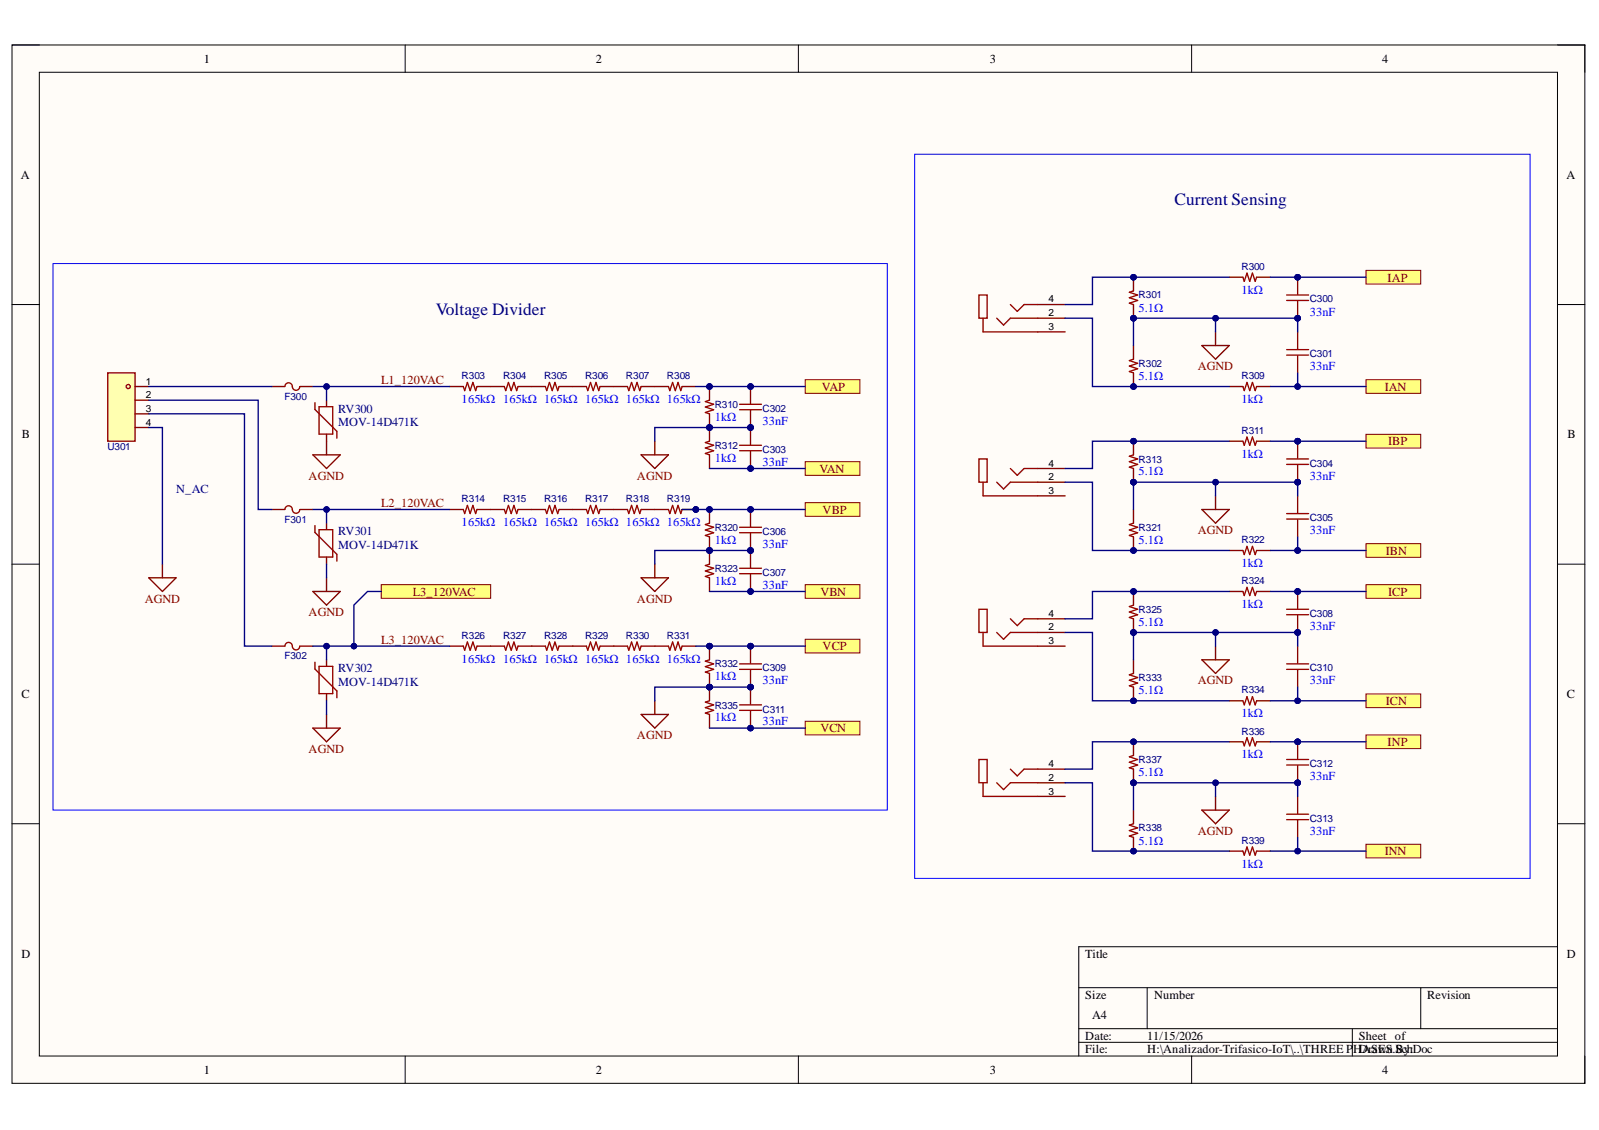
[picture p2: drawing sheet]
<svg xmlns="http://www.w3.org/2000/svg" width="297mm" height="210mm" viewBox="0 0 297 210" stroke-linecap="round" stroke-linejoin="round" font-family="sans-serif">
<defs><g id="words">
<g font-size="3.2" fill="#000080">
<text x="218.2" y="38.1">Current Sensing</text>
<text x="80.9" y="58.5">Voltage Divider</text>
</g>
<g font-size="2.3">
<text x="37.9" y="11.7">1</text>
<text x="110.7" y="11.7">2</text>
<text x="183.9" y="11.7">3</text>
<text x="256.8" y="11.7">4</text>
<text x="3.9" y="33.3">A</text>
<text x="291" y="33.3">A</text>
<text x="4.1" y="81.4">B</text>
<text x="291.2" y="81.4">B</text>
<text x="4" y="129.7">C</text>
<text x="291.1" y="129.7">C</text>
<text x="4" y="177.9">D</text>
<text x="201.6" y="177.9">Title</text>
<text x="291.1" y="177.9">D</text>
<text x="201.6" y="185.5">Size</text>
<text x="214.4" y="185.5">Number</text>
<text x="265.1" y="185.5">Revision</text>
<text x="202.9" y="189.3">A4</text>
<text x="201.6" y="193.1">Date:</text>
<text x="201.6" y="195.7">File:</text>
<text x="213.1" y="193.1">11/15/2026</text>
<text x="213.1" y="195.7">H:\Analizador-Trifasico-IoT\..\THREE PHDrawn By:</text>
<text x="252.4" y="193.1">Sheet of</text>
<text x="253" y="195.7">ASES.SchDoc</text>
<text x="37.9" y="199.5">1</text>
<text x="110.7" y="199.5">2</text>
<text x="183.9" y="199.5">3</text>
<text x="256.8" y="199.5">4</text>
</g>
<g font-size="2.3" fill="#800000">
<text x="257.8" y="52.3">IAP</text>
<text x="70.8" y="71.3">L1_120VAC</text>
<text x="222.5" y="68.8">AGND</text>
<text x="152.6" y="72.6">VAP</text>
<text x="257.3" y="72.6">IAN</text>
<text x="257.9" y="82.7">IBP</text>
<text x="57.3" y="89.1">AGND</text>
<text x="118.3" y="89.1">AGND</text>
<text x="152.2" y="87.8">VAN</text>
<text x="70.8" y="94.2">L2_120VAC</text>
<text x="152.8" y="95.5">VBP</text>
<text x="222.5" y="99.3">AGND</text>
<text x="257.4" y="103.1">IBN</text>
<text x="26.9" y="111.9">AGND</text>
<text x="76.7" y="110.7">L3_120VAC</text>
<text x="118.3" y="111.9">AGND</text>
<text x="152.4" y="110.7">VBN</text>
<text x="257.9" y="110.7">ICP</text>
<text x="57.3" y="114.5">AGND</text>
<text x="70.8" y="119.5">L3_120VAC</text>
<text x="152.8" y="120.8">VCP</text>
<text x="222.5" y="127.1">AGND</text>
<text x="257.4" y="130.9">ICN</text>
<text x="118.3" y="137.3">AGND</text>
<text x="152.4" y="136">VCN</text>
<text x="57.3" y="139.8">AGND</text>
<text x="257.8" y="138.5">INP</text>
<text x="222.5" y="155.1">AGND</text>
<text x="257.3" y="158.9">INN</text>
</g>
<g font-size="2.3" fill="#00f">
<text x="211.5" y="57.9">5.1Ω</text>
<text x="230.6" y="54.6">1kΩ</text>
<text x="243.3" y="58.6">33nF</text>
<text x="211.5" y="70.5">5.1Ω</text>
<text x="243.3" y="68.8">33nF</text>
<text x="85.8" y="74.9">165kΩ 165kΩ 165kΩ 165kΩ 165kΩ 165kΩ</text>
<text x="230.6" y="74.9">1kΩ</text>
<text x="132.8" y="78.1">1kΩ</text>
<text x="141.7" y="78.9">33nF</text>
<text x="132.8" y="85.7">1kΩ</text>
<text x="141.7" y="86.5">33nF</text>
<text x="211.5" y="88.3">5.1Ω</text>
<text x="230.6" y="85">1kΩ</text>
<text x="243.3" y="89.1">33nF</text>
<text x="85.8" y="97.7">165kΩ 165kΩ 165kΩ 165kΩ 165kΩ 165kΩ</text>
<text x="132.8" y="101">1kΩ</text>
<text x="141.7" y="101.8">33nF</text>
<text x="211.5" y="101">5.1Ω</text>
<text x="243.3" y="99.3">33nF</text>
<text x="230.6" y="105.3">1kΩ</text>
<text x="132.8" y="108.6">1kΩ</text>
<text x="141.7" y="109.4">33nF</text>
<text x="230.6" y="113">1kΩ</text>
<text x="211.5" y="116.2">5.1Ω</text>
<text x="243.3" y="117">33nF</text>
<text x="85.8" y="123.1">165kΩ 165kΩ 165kΩ 165kΩ 165kΩ 165kΩ</text>
<text x="132.8" y="126.4">1kΩ</text>
<text x="141.7" y="127.1">33nF</text>
<text x="211.5" y="128.9">5.1Ω</text>
<text x="243.3" y="127.1">33nF</text>
<text x="132.8" y="134">1kΩ</text>
<text x="141.7" y="134.7">33nF</text>
<text x="230.6" y="133.2">1kΩ</text>
<text x="230.6" y="140.8">1kΩ</text>
<text x="211.5" y="144.1">5.1Ω</text>
<text x="243.3" y="144.9">33nF</text>
<text x="243.3" y="155.1">33nF</text>
<text x="211.5" y="156.9">5.1Ω</text>
<text x="230.6" y="161.2">1kΩ</text>
</g>
<g font-size="2.3" fill="#000080">
<text x="62.8" y="76.6">RV300</text>
<text x="62.8" y="79.2">MOV-14D471K</text>
<text x="32.7" y="91.7">N_AC</text>
<text x="62.8" y="99.4">RV301</text>
<text x="62.8" y="102">MOV-14D471K</text>
<text x="62.8" y="124.8">RV302</text>
<text x="62.8" y="127.4">MOV-14D471K</text>
</g>
<g font-size="1.9" fill="#000080">
<text x="230.6" y="50.1">R300</text>
<text x="211.5" y="55.4">R301</text>
<text x="243.3" y="56.2">C300</text>
<text x="85.8" y="70.5">R303</text>
<text x="93.5" y="70.5">R304</text>
<text x="101.1" y="70.5">R305</text>
<text x="108.7" y="70.5">R306</text>
<text x="116.3" y="70.5">R307</text>
<text x="123.9" y="70.5">R308</text>
<text x="211.5" y="68.1">R302</text>
<text x="230.6" y="70.5">R309</text>
<text x="243.3" y="66.3">C301</text>
<text x="52.9" y="74.3">F300</text>
<text x="132.8" y="75.8">R310</text>
<text x="141.7" y="76.5">C302</text>
<text x="20" y="83.6">U301</text>
<text x="132.8" y="83.4">R312</text>
<text x="230.6" y="80.6">R311</text>
<text x="141.7" y="84.1">C303</text>
<text x="211.5" y="85.9">R313</text>
<text x="243.3" y="86.7">C304</text>
<text x="85.8" y="93.3">R314</text>
<text x="93.5" y="93.3">R315</text>
<text x="101.1" y="93.3">R316</text>
<text x="108.7" y="93.3">R317</text>
<text x="116.3" y="93.3">R318</text>
<text x="123.9" y="93.3">R319</text>
<text x="52.9" y="97.1">F301</text>
<text x="132.8" y="98.6">R320</text>
<text x="141.7" y="99.4">C306</text>
<text x="211.5" y="98.6">R321</text>
<text x="230.6" y="100.9">R322</text>
<text x="243.3" y="96.8">C305</text>
<text x="132.8" y="106.2">R323</text>
<text x="141.7" y="107">C307</text>
<text x="211.5" y="113.8">R325</text>
<text x="230.6" y="108.5">R324</text>
<text x="85.8" y="118.6">R326</text>
<text x="93.5" y="118.6">R327</text>
<text x="101.1" y="118.6">R328</text>
<text x="108.7" y="118.6">R329</text>
<text x="116.3" y="118.6">R330</text>
<text x="123.9" y="118.6">R331</text>
<text x="243.3" y="114.6">C308</text>
<text x="52.9" y="122.4">F302</text>
<text x="132.8" y="123.9">R332</text>
<text x="141.7" y="124.7">C309</text>
<text x="243.3" y="124.7">C310</text>
<text x="132.8" y="131.6">R335</text>
<text x="211.5" y="126.5">R333</text>
<text x="230.6" y="128.7">R334</text>
<text x="141.7" y="132.4">C311</text>
<text x="230.6" y="136.4">R336</text>
<text x="211.5" y="141.8">R337</text>
<text x="243.3" y="142.5">C312</text>
<text x="211.5" y="154.4">R338</text>
<text x="243.3" y="152.7">C313</text>
<text x="230.6" y="156.7">R339</text>
</g>
<g font-size="1.9">
<text x="194.8" y="56.2">4</text>
<text x="194.8" y="58.7">2</text>
<text x="194.8" y="61.2">3</text>
<text x="27.1" y="71.5">1</text>
<text x="27.1" y="74">2</text>
<text x="27.1" y="76.5">3</text>
<text x="27.1" y="79.1">4</text>
<text x="194.8" y="86.7">4</text>
<text x="194.8" y="89.2">2</text>
<text x="194.8" y="91.7">3</text>
<text x="194.8" y="114.6">4</text>
<text x="194.8" y="119.6">3</text>
<text x="194.8" y="117.1">2</text>
<text x="194.8" y="142.5">4</text>
<text x="194.8" y="147.6">3</text>
<text x="194.8" y="145.1">2</text>
</g>
</g></defs>
<path d="M2.2 8.4h292.2v192.8h-292.2z" fill-rule="evenodd" fill="#fffcf8"/>
<path d="M2.2 8.4h292.2v192.8h-292.2z" fill="none" stroke="#000" stroke-width=".19"/>
<path d="M7.3 13.4h282v182.8h-282z" fill-rule="evenodd" fill="#fffcf8"/>
<g fill="none" stroke="#000" stroke-width=".19">
<path d="M2.2 8.3h5.1M7.3 13.4h282v182.8h-282zM75.3 8.3v5.1M148.3 8.3v5.1M221.4 8.4v5M289.3 8.4h5.1v5M2.2 56.6h5.1M289.3 56.6h5.1M2.2 104.8h5.1M289.3 104.8h5.1M2.2 153h5.1M289.3 153h5.1"/>
<path d="M289.3 175.9h-88.9v20.3M75.3 196.2v5M148.3 196.2v5M200.4 183.5h88.9M200.4 191.1h88.9M200.4 193.6h88.9M213.1 183.5v7.6M221.4 196.2v5M251.2 191.1v5.1M263.9 183.5v7.6M294.4 196.2v5"/>
</g>
<path d="M50.5 71.8h2.4M55.7 71.8h2.4M50.5 94.6h2.4M55.7 94.6h2.4M50.5 120h2.4M55.7 120h2.4" fill="none" stroke="#800" stroke-width=".25"/>
<path d="M52.9 71.8a.69 .69 0 0 1 .7-.7 .69 .69 0 0 1 .7 .7 .69 .69 0 0 0 .7 .7 .69 .69 0 0 0 .7-.7M52.9 94.6a.69 .69 0 0 1 .7-.7 .69 .69 0 0 1 .7 .7 .69 .69 0 0 0 .7 .7 .69 .69 0 0 0 .7-.6M52.9 120a.69 .69 0 0 1 .7-.7 .69 .69 0 0 1 .7 .7M54.3 120a.69 .69 0 0 0 .7 .7 .69 .69 0 0 0 .7-.7" fill="none" stroke="#980000" stroke-width=".25"/>
<path d="M58.1 84.5h5.1l-2.5 2.5zM60.7 82v2.5M58.1 109.9h5.1l-2.5 2.5zM60.7 107.3v2.6M58.1 135.2h5.1l-2.5 2.6zM60.7 132.7v2.5" fill="none" stroke="#800000" stroke-width=".25"/>
<path d="M20 69.3h5.1v12.7h-5.1z" fill-rule="evenodd" fill="#ffffb0"/>
<g fill="none" stroke="#a00000" stroke-width=".25">
<path d="M20 69.3h5.1v12.7h-5.1z"/>
<circle cx="23.8" cy="71.8" r=".38"/>
</g>
<path d="M25.1 71.8h2.5M25.1 74.3h2.5M25.1 76.9h2.5M25.1 79.4h2.5M60.7 74.3v1.2M60.7 80.7v1.3M60.7 97.2v1.1M60.7 103.5v1.3M60.7 122.6v1.1M60.7 128.9v1.3" fill="none" stroke="#800" stroke-width=".25"/>
<path d="M58.5 74.8v1.3l4.1 4v1.3M59.3 75.6h2.5v5h-2.5zM58.5 97.6v1.3l4.1 4.1v1.2M59.3 98.4h2.5v5.1h-2.5zM58.5 123v1.3l4.1 4v1.3M59.3 123.8h2.5v5h-2.5z" fill="none" stroke="#980000" stroke-width=".25"/>
<path d="M119.1 84.5h5.1l-2.6 2.5zM121.6 82v2.5M119.1 107.3h5.1l-2.6 2.6zM121.6 104.8v2.5M119.1 132.7h5.1l-2.6 2.5zM121.6 130.2v2.5" fill="none" stroke="#800000" stroke-width=".25"/>
<circle cx="131.8" cy="71.8" r=".51" fill="#000080"/>
<circle cx="131.8" cy="71.8" r=".51" fill="none" stroke="#000080" stroke-width=".19"/>
<circle cx="131.8" cy="79.4" r=".51" fill="#000080"/>
<circle cx="131.8" cy="79.4" r=".51" fill="none" stroke="#000080" stroke-width=".19"/>
<path d="M131.8 71.8v2.5" fill="none" stroke="#800" stroke-width=".25"/>
<circle cx="131.8" cy="71.8" r=".51" fill="#000080"/>
<circle cx="131.8" cy="71.8" r=".51" fill="none" stroke="#000080" stroke-width=".19"/>
<path d="M131.8 76.9v2.5" fill="none" stroke="#800" stroke-width=".25"/>
<circle cx="131.8" cy="79.4" r=".51" fill="#000080"/>
<circle cx="131.8" cy="79.4" r=".51" fill="none" stroke="#000080" stroke-width=".19"/>
<path d="M131.8 74.3l-.8 .3 1.6 .5-1.6 .5 1.6 .5-1.6 .5 .8 .3" fill="none" stroke="#980000" stroke-width=".25"/>
<circle cx="131.8" cy="79.4" r=".51" fill="#000080"/>
<circle cx="131.8" cy="79.4" r=".51" fill="none" stroke="#000080" stroke-width=".19"/>
<path d="M131.8 79.4v2.6" fill="none" stroke="#800" stroke-width=".25"/>
<circle cx="131.8" cy="79.4" r=".51" fill="#000080"/>
<circle cx="131.8" cy="79.4" r=".51" fill="none" stroke="#000080" stroke-width=".19"/>
<path d="M131.8 84.5v2.5" fill="none" stroke="#800" stroke-width=".25"/>
<path d="M131.8 82l-.8 .2 1.6 .5-1.6 .5 1.6 .5-1.6 .5 .8 .3" fill="none" stroke="#980000" stroke-width=".25"/>
<circle cx="131.8" cy="94.6" r=".51" fill="#000080"/>
<circle cx="131.8" cy="94.6" r=".51" fill="none" stroke="#000080" stroke-width=".19"/>
<circle cx="131.8" cy="102.3" r=".51" fill="#000080"/>
<circle cx="131.8" cy="102.3" r=".51" fill="none" stroke="#000080" stroke-width=".19"/>
<path d="M131.8 94.6v2.6" fill="none" stroke="#800" stroke-width=".25"/>
<circle cx="131.8" cy="94.6" r=".51" fill="#000080"/>
<circle cx="131.8" cy="94.6" r=".51" fill="none" stroke="#000080" stroke-width=".19"/>
<path d="M131.8 99.7v2.6" fill="none" stroke="#800" stroke-width=".25"/>
<circle cx="131.8" cy="102.3" r=".51" fill="#000080"/>
<circle cx="131.8" cy="102.3" r=".51" fill="none" stroke="#000080" stroke-width=".19"/>
<path d="M131.8 97.2l-.8 .2 1.6 .5-1.6 .5 1.6 .6-1.6 .5 .8 .2" fill="none" stroke="#980000" stroke-width=".25"/>
<circle cx="131.8" cy="102.3" r=".51" fill="#000080"/>
<circle cx="131.8" cy="102.3" r=".51" fill="none" stroke="#000080" stroke-width=".19"/>
<path d="M131.8 102.3v2.5" fill="none" stroke="#800" stroke-width=".25"/>
<circle cx="131.8" cy="102.3" r=".51" fill="#000080"/>
<circle cx="131.8" cy="102.3" r=".51" fill="none" stroke="#000080" stroke-width=".19"/>
<path d="M131.8 107.3v2.6" fill="none" stroke="#800" stroke-width=".25"/>
<path d="M131.8 104.8l-.8 .2 1.6 .6-1.6 .5 1.6 .5-1.6 .5 .8 .2" fill="none" stroke="#980000" stroke-width=".25"/>
<circle cx="131.8" cy="120" r=".51" fill="#000080"/>
<circle cx="131.8" cy="120" r=".51" fill="none" stroke="#000080" stroke-width=".19"/>
<circle cx="131.8" cy="127.6" r=".51" fill="#000080"/>
<circle cx="131.8" cy="127.6" r=".51" fill="none" stroke="#000080" stroke-width=".19"/>
<path d="M131.8 120v2.6" fill="none" stroke="#800" stroke-width=".25"/>
<circle cx="131.8" cy="120" r=".51" fill="#000080"/>
<circle cx="131.8" cy="120" r=".51" fill="none" stroke="#000080" stroke-width=".19"/>
<path d="M131.8 125.1v2.5" fill="none" stroke="#800" stroke-width=".25"/>
<circle cx="131.8" cy="127.6" r=".51" fill="#000080"/>
<circle cx="131.8" cy="127.6" r=".51" fill="none" stroke="#000080" stroke-width=".19"/>
<path d="M131.8 122.6l-.8 .2 1.6 .5-1.6 .5 1.6 .5-1.6 .5 .8 .3" fill="none" stroke="#980000" stroke-width=".25"/>
<circle cx="131.8" cy="127.6" r=".51" fill="#000080"/>
<circle cx="131.8" cy="127.6" r=".51" fill="none" stroke="#000080" stroke-width=".19"/>
<path d="M131.8 127.6v2.6" fill="none" stroke="#800" stroke-width=".25"/>
<circle cx="131.8" cy="127.6" r=".51" fill="#000080"/>
<circle cx="131.8" cy="127.6" r=".51" fill="none" stroke="#000080" stroke-width=".19"/>
<path d="M131.8 132.7v2.5" fill="none" stroke="#800" stroke-width=".25"/>
<path d="M131.8 130.2l-.8 .2 1.6 .5-1.6 .5 1.6 .5-1.6 .6 .8 .2" fill="none" stroke="#980000" stroke-width=".25"/>
<circle cx="139.4" cy="120" r=".51" fill="#000080"/>
<circle cx="139.4" cy="120" r=".51" fill="none" stroke="#000080" stroke-width=".19"/>
<circle cx="139.4" cy="127.6" r=".51" fill="#000080"/>
<circle cx="139.4" cy="127.6" r=".51" fill="none" stroke="#000080" stroke-width=".19"/>
<path d="M139.4 120v3.2" fill="none" stroke="#800" stroke-width=".25"/>
<circle cx="139.4" cy="120" r=".51" fill="#000080"/>
<circle cx="139.4" cy="120" r=".51" fill="none" stroke="#000080" stroke-width=".19"/>
<path d="M137.4 123.3h4.1" fill="none" stroke="#980000" stroke-width=".25"/>
<path d="M139.4 124.5v3.1" fill="none" stroke="#800" stroke-width=".25"/>
<circle cx="139.4" cy="127.6" r=".51" fill="#000080"/>
<circle cx="139.4" cy="127.6" r=".51" fill="none" stroke="#000080" stroke-width=".19"/>
<path d="M137.4 124.3h4.1" fill="none" stroke="#980000" stroke-width=".25"/>
<circle cx="139.4" cy="127.6" r=".51" fill="#000080"/>
<circle cx="139.4" cy="127.6" r=".51" fill="none" stroke="#000080" stroke-width=".19"/>
<circle cx="139.4" cy="135.2" r=".51" fill="#000080"/>
<circle cx="139.4" cy="135.2" r=".51" fill="none" stroke="#000080" stroke-width=".19"/>
<path d="M139.4 127.6v3.2" fill="none" stroke="#800" stroke-width=".25"/>
<circle cx="139.4" cy="127.6" r=".51" fill="#000080"/>
<circle cx="139.4" cy="127.6" r=".51" fill="none" stroke="#000080" stroke-width=".19"/>
<path d="M137.4 130.9h4.1" fill="none" stroke="#980000" stroke-width=".25"/>
<path d="M139.4 132.1v3.1" fill="none" stroke="#800" stroke-width=".25"/>
<circle cx="139.4" cy="135.2" r=".51" fill="#000080"/>
<circle cx="139.4" cy="135.2" r=".51" fill="none" stroke="#000080" stroke-width=".19"/>
<path d="M137.4 131.9h4.1" fill="none" stroke="#980000" stroke-width=".25"/>
<circle cx="139.4" cy="102.3" r=".51" fill="#000080"/>
<circle cx="139.4" cy="102.3" r=".51" fill="none" stroke="#000080" stroke-width=".19"/>
<circle cx="139.4" cy="109.9" r=".51" fill="#000080"/>
<circle cx="139.4" cy="109.9" r=".51" fill="none" stroke="#000080" stroke-width=".19"/>
<path d="M139.4 102.3v3.1" fill="none" stroke="#800" stroke-width=".25"/>
<circle cx="139.4" cy="102.3" r=".51" fill="#000080"/>
<circle cx="139.4" cy="102.3" r=".51" fill="none" stroke="#000080" stroke-width=".19"/>
<path d="M137.4 105.6h4.1" fill="none" stroke="#980000" stroke-width=".25"/>
<path d="M139.4 106.7v3.2" fill="none" stroke="#800" stroke-width=".25"/>
<circle cx="139.4" cy="109.9" r=".51" fill="#000080"/>
<circle cx="139.4" cy="109.9" r=".51" fill="none" stroke="#000080" stroke-width=".19"/>
<path d="M137.4 106.6h4.1" fill="none" stroke="#980000" stroke-width=".25"/>
<circle cx="139.4" cy="94.6" r=".51" fill="#000080"/>
<circle cx="139.4" cy="94.6" r=".51" fill="none" stroke="#000080" stroke-width=".19"/>
<circle cx="139.4" cy="102.3" r=".51" fill="#000080"/>
<circle cx="139.4" cy="102.3" r=".51" fill="none" stroke="#000080" stroke-width=".19"/>
<path d="M139.4 94.6v3.2" fill="none" stroke="#800" stroke-width=".25"/>
<circle cx="139.4" cy="94.6" r=".51" fill="#000080"/>
<circle cx="139.4" cy="94.6" r=".51" fill="none" stroke="#000080" stroke-width=".19"/>
<path d="M137.4 97.9h4.1" fill="none" stroke="#980000" stroke-width=".25"/>
<path d="M139.4 99.1v3.2" fill="none" stroke="#800" stroke-width=".25"/>
<circle cx="139.4" cy="102.3" r=".51" fill="#000080"/>
<circle cx="139.4" cy="102.3" r=".51" fill="none" stroke="#000080" stroke-width=".19"/>
<path d="M137.4 99h4.1" fill="none" stroke="#980000" stroke-width=".25"/>
<circle cx="139.4" cy="79.4" r=".51" fill="#000080"/>
<circle cx="139.4" cy="79.4" r=".51" fill="none" stroke="#000080" stroke-width=".19"/>
<circle cx="139.4" cy="87" r=".51" fill="#000080"/>
<circle cx="139.4" cy="87" r=".51" fill="none" stroke="#000080" stroke-width=".19"/>
<path d="M139.4 79.4v3.2" fill="none" stroke="#800" stroke-width=".25"/>
<circle cx="139.4" cy="79.4" r=".51" fill="#000080"/>
<circle cx="139.4" cy="79.4" r=".51" fill="none" stroke="#000080" stroke-width=".19"/>
<path d="M137.4 82.7h4.1" fill="none" stroke="#980000" stroke-width=".25"/>
<path d="M139.4 83.9v3.1" fill="none" stroke="#800" stroke-width=".25"/>
<circle cx="139.4" cy="87" r=".51" fill="#000080"/>
<circle cx="139.4" cy="87" r=".51" fill="none" stroke="#000080" stroke-width=".19"/>
<path d="M137.4 83.7h4.1" fill="none" stroke="#980000" stroke-width=".25"/>
<circle cx="139.4" cy="71.8" r=".51" fill="#000080"/>
<circle cx="139.4" cy="71.8" r=".51" fill="none" stroke="#000080" stroke-width=".19"/>
<circle cx="139.4" cy="79.4" r=".51" fill="#000080"/>
<circle cx="139.4" cy="79.4" r=".51" fill="none" stroke="#000080" stroke-width=".19"/>
<path d="M139.4 71.8v3.2" fill="none" stroke="#800" stroke-width=".25"/>
<circle cx="139.4" cy="71.8" r=".51" fill="#000080"/>
<circle cx="139.4" cy="71.8" r=".51" fill="none" stroke="#000080" stroke-width=".19"/>
<path d="M137.4 75.1h4.1" fill="none" stroke="#980000" stroke-width=".25"/>
<path d="M139.4 76.2v3.2" fill="none" stroke="#800" stroke-width=".25"/>
<circle cx="139.4" cy="79.4" r=".51" fill="#000080"/>
<circle cx="139.4" cy="79.4" r=".51" fill="none" stroke="#000080" stroke-width=".19"/>
<path d="M137.4 76.1h4.1" fill="none" stroke="#980000" stroke-width=".25"/>
<path d="M27.6 107.3h5.1l-2.5 2.6zM30.2 104.8v2.5" fill="none" stroke="#800000" stroke-width=".25"/>
<path d="M149.6 70.5h10.1v2.6h-10.1z" fill-rule="evenodd" fill="#ffff80"/>
<path d="M149.6 70.5h10.1v2.6h-10.1z" fill="none" stroke="#800000" stroke-width=".19"/>
<path d="M149.6 85.8h10.1v2.5h-10.1z" fill-rule="evenodd" fill="#ffff80"/>
<path d="M149.6 85.8h10.1v2.5h-10.1z" fill="none" stroke="#800000" stroke-width=".19"/>
<path d="M149.6 93.4h10.1v2.5h-10.1z" fill-rule="evenodd" fill="#ffff80"/>
<path d="M149.6 93.4h10.1v2.5h-10.1z" fill="none" stroke="#800000" stroke-width=".19"/>
<path d="M149.6 108.6h10.1v2.5h-10.1z" fill-rule="evenodd" fill="#ffff80"/>
<path d="M149.6 108.6h10.1v2.5h-10.1z" fill="none" stroke="#800000" stroke-width=".19"/>
<path d="M149.6 118.7h10.1v2.6h-10.1z" fill-rule="evenodd" fill="#ffff80"/>
<path d="M149.6 118.7h10.1v2.6h-10.1z" fill="none" stroke="#800000" stroke-width=".19"/>
<path d="M149.6 134h10.1v2.5h-10.1z" fill-rule="evenodd" fill="#ffff80"/>
<path d="M149.6 134h10.1v2.5h-10.1z" fill="none" stroke="#800000" stroke-width=".19"/>
<path d="M228.4 51.5h2.5M233.4 51.5h2.6M228.4 71.8h2.5M233.4 71.8h2.6" fill="none" stroke="#800" stroke-width=".25"/>
<path d="M230.9 51.5l.2 .8 .5-1.6 .6 1.6 .5-1.6 .5 1.6 .2-.8M230.9 71.8l.2 .8 .5-1.6 .6 1.6 .5-1.6 .5 1.6 .2-.8" fill="none" stroke="#980000" stroke-width=".25"/>
<circle cx="241.1" cy="51.5" r=".51" fill="#000080"/>
<circle cx="241.1" cy="51.5" r=".51" fill="none" stroke="#000080" stroke-width=".19"/>
<circle cx="241.1" cy="59.1" r=".51" fill="#000080"/>
<circle cx="241.1" cy="59.1" r=".51" fill="none" stroke="#000080" stroke-width=".19"/>
<path d="M241.1 51.5v3.2" fill="none" stroke="#800" stroke-width=".25"/>
<circle cx="241.1" cy="51.5" r=".51" fill="#000080"/>
<circle cx="241.1" cy="51.5" r=".51" fill="none" stroke="#000080" stroke-width=".19"/>
<path d="M239 54.8h4.1" fill="none" stroke="#980000" stroke-width=".25"/>
<path d="M241.1 55.9v3.2" fill="none" stroke="#800" stroke-width=".25"/>
<circle cx="241.1" cy="59.1" r=".51" fill="#000080"/>
<circle cx="241.1" cy="59.1" r=".51" fill="none" stroke="#000080" stroke-width=".19"/>
<path d="M239 55.8h4.1M239 64.9h4.1M239 66h4.1" fill="none" stroke="#980000" stroke-width=".25"/>
<path d="M192.8 56.6h5.1M192.8 59.1h5.1M192.8 61.7h5.1M241.1 61.7v3.1M241.1 66.1v3.2" fill="none" stroke="#800" stroke-width=".25"/>
<path d="M223.3 64.2h5.1l-2.6 2.5zM225.8 61.7v2.5" fill="none" stroke="#800000" stroke-width=".25"/>
<path d="M181.9 54.8h1.5v4.3h-1.5zM182.6 59.1v2.6h10.2M185.2 59.1l1.2 1.3 1.3-1.3h5.1M187.7 56.6l1.3 1.2 1.2-1.2h2.6" fill="none" stroke="#a00000" stroke-width=".25"/>
<path d="M253.8 50.2h10.1v2.6h-10.1z" fill-rule="evenodd" fill="#ffff80"/>
<path d="M253.8 50.2h10.1v2.6h-10.1z" fill="none" stroke="#800000" stroke-width=".19"/>
<path d="M253.8 70.5h10.1v2.6h-10.1z" fill-rule="evenodd" fill="#ffff80"/>
<path d="M253.8 70.5h10.1v2.6h-10.1z" fill="none" stroke="#800000" stroke-width=".19"/>
<path d="M253.8 80.7h10.1v2.5h-10.1z" fill-rule="evenodd" fill="#ffff80"/>
<path d="M253.8 80.7h10.1v2.5h-10.1z" fill="none" stroke="#800000" stroke-width=".19"/>
<path d="M253.8 101h10.1v2.5h-10.1z" fill-rule="evenodd" fill="#ffff80"/>
<path d="M253.8 101h10.1v2.5h-10.1z" fill="none" stroke="#800000" stroke-width=".19"/>
<path d="M253.8 108.6h10.1v2.5h-10.1z" fill-rule="evenodd" fill="#ffff80"/>
<path d="M253.8 108.6h10.1v2.5h-10.1z" fill="none" stroke="#800000" stroke-width=".19"/>
<path d="M253.8 128.9h10.1v2.5h-10.1z" fill-rule="evenodd" fill="#ffff80"/>
<path d="M253.8 128.9h10.1v2.5h-10.1z" fill="none" stroke="#800000" stroke-width=".19"/>
<path d="M253.8 136.5h10.1v2.6h-10.1z" fill-rule="evenodd" fill="#ffff80"/>
<path d="M253.8 136.5h10.1v2.6h-10.1z" fill="none" stroke="#800000" stroke-width=".19"/>
<path d="M253.8 156.8h10.1v2.6h-10.1z" fill-rule="evenodd" fill="#ffff80"/>
<path d="M253.8 156.8h10.1v2.6h-10.1z" fill="none" stroke="#800000" stroke-width=".19"/>
<path d="M228.4 82h2.5M233.4 82h2.6M228.4 102.3h2.5M233.4 102.3h2.6" fill="none" stroke="#800" stroke-width=".25"/>
<path d="M230.9 82l.2 .7 .5-1.5 .6 1.5 .5-1.5 .5 1.5 .2-.7M230.9 102.3l.2 .7 .5-1.5 .6 1.5 .5-1.5 .5 1.5 .2-.7" fill="none" stroke="#980000" stroke-width=".25"/>
<circle cx="241.1" cy="82" r=".51" fill="#000080"/>
<circle cx="241.1" cy="82" r=".51" fill="none" stroke="#000080" stroke-width=".19"/>
<circle cx="241.1" cy="89.6" r=".51" fill="#000080"/>
<circle cx="241.1" cy="89.6" r=".51" fill="none" stroke="#000080" stroke-width=".19"/>
<path d="M241.1 82v3.1" fill="none" stroke="#800" stroke-width=".25"/>
<circle cx="241.1" cy="82" r=".51" fill="#000080"/>
<circle cx="241.1" cy="82" r=".51" fill="none" stroke="#000080" stroke-width=".19"/>
<path d="M239 85.3h4.1" fill="none" stroke="#980000" stroke-width=".25"/>
<path d="M241.1 86.4v3.2" fill="none" stroke="#800" stroke-width=".25"/>
<circle cx="241.1" cy="89.6" r=".51" fill="#000080"/>
<circle cx="241.1" cy="89.6" r=".51" fill="none" stroke="#000080" stroke-width=".19"/>
<path d="M239 86.3h4.1M239 95.4h4.1M239 96.4h4.1M230.9 109.9l.2 .7 .5-1.5 .6 1.5 .5-1.5 .5 1.5 .2-.7M230.9 130.2l.2 .7 .5-1.5 .6 1.5 .5-1.5 .5 1.5 .2-.7" fill="none" stroke="#980000" stroke-width=".25"/>
<path d="M192.8 87h5.1M192.8 92.1h5.1M192.8 89.6h5.1M241.1 92.1v3.2M241.1 96.5v3.2M228.4 109.9h2.5M233.4 109.9h2.6M228.4 130.2h2.5M233.4 130.2h2.6" fill="none" stroke="#800" stroke-width=".25"/>
<path d="M223.3 94.6h5.1l-2.6 2.6zM225.8 92.1v2.5" fill="none" stroke="#800000" stroke-width=".25"/>
<path d="M181.9 85.3h1.5v4.3h-1.5zM182.6 89.6v2.5h10.2M185.2 89.6l1.2 1.2 1.3-1.2h5.1M187.7 87l1.3 1.3 1.2-1.3h2.6" fill="none" stroke="#a00000" stroke-width=".25"/>
<circle cx="241" cy="109.9" r=".51" fill="#000080"/>
<circle cx="241" cy="109.9" r=".51" fill="none" stroke="#000080" stroke-width=".19"/>
<circle cx="241" cy="117.5" r=".51" fill="#000080"/>
<circle cx="241" cy="117.5" r=".51" fill="none" stroke="#000080" stroke-width=".19"/>
<path d="M241.1 109.9v3.1" fill="none" stroke="#800" stroke-width=".25"/>
<circle cx="241" cy="109.9" r=".51" fill="#000080"/>
<circle cx="241" cy="109.9" r=".51" fill="none" stroke="#000080" stroke-width=".19"/>
<path d="M239 113.2h4.1" fill="none" stroke="#980000" stroke-width=".25"/>
<path d="M241.1 114.3v3.2" fill="none" stroke="#800" stroke-width=".25"/>
<circle cx="241" cy="117.5" r=".51" fill="#000080"/>
<circle cx="241" cy="117.5" r=".51" fill="none" stroke="#000080" stroke-width=".19"/>
<path d="M239 114.2h4.1M230.9 137.8l.2 .7 .5-1.5 .6 1.5 .5-1.5 .5 1.5 .2-.7M239 123.3h4.1M239 124.3h4.1M230.9 158.1l.2 .8 .5-1.6 .6 1.6 .5-1.6 .5 1.6 .2-.8" fill="none" stroke="#980000" stroke-width=".25"/>
<path d="M192.8 114.9h5.1M192.8 117.5h5.1M192.8 120h5.1M228.4 137.8h2.5M233.4 137.8h2.6M241.1 120v3.2M241.1 124.5v3.1M228.4 158.1h2.5M233.4 158.1h2.6" fill="none" stroke="#800" stroke-width=".25"/>
<path d="M223.3 122.6h5.1l-2.6 2.5zM225.8 120v2.6" fill="none" stroke="#800000" stroke-width=".25"/>
<path d="M181.9 113.2h1.5v4.3h-1.5zM182.6 117.5v2.5h10.2M185.2 117.5l1.2 1.2 1.3-1.2h5.1M187.7 114.9l1.3 1.3 1.2-1.3h2.6" fill="none" stroke="#a00000" stroke-width=".25"/>
<circle cx="241" cy="137.8" r=".51" fill="#000080"/>
<circle cx="241" cy="137.8" r=".51" fill="none" stroke="#000080" stroke-width=".19"/>
<circle cx="241" cy="145.4" r=".51" fill="#000080"/>
<circle cx="241" cy="145.4" r=".51" fill="none" stroke="#000080" stroke-width=".19"/>
<path d="M241.1 137.8v3.2" fill="none" stroke="#800" stroke-width=".25"/>
<circle cx="241" cy="137.8" r=".51" fill="#000080"/>
<circle cx="241" cy="137.8" r=".51" fill="none" stroke="#000080" stroke-width=".19"/>
<path d="M239 141.1h4.1" fill="none" stroke="#980000" stroke-width=".25"/>
<path d="M241.1 142.2v3.2" fill="none" stroke="#800" stroke-width=".25"/>
<circle cx="241" cy="145.4" r=".51" fill="#000080"/>
<circle cx="241" cy="145.4" r=".51" fill="none" stroke="#000080" stroke-width=".19"/>
<g fill="none" stroke="#980000" stroke-width=".25">
<path d="M86.1 71.8l.2 .8 .5-1.6 .5 1.6 .5-1.6 .6 1.6 .2-.8M93.7 71.8l.2 .8 .5-1.6 .6 1.6 .5-1.6 .5 1.6 .2-.8M101.3 71.8l.3 .8 .5-1.6 .5 1.6 .5-1.6 .5 1.6 .3-.8M108.9 71.8l.3 .8 .5-1.6 .5 1.6 .5-1.6 .5 1.6 .3-.8M116.6 71.8l.2 .8 .5-1.6 .5 1.6 .5-1.6 .5 1.6 .3-.8M124.2 71.8l.2 .8 .5-1.6 .5 1.6 .6-1.6 .5 1.6 .2-.8M86.1 94.6l.2 .8 .5-1.5 .5 1.5 .5-1.5 .6 1.5 .2-.8M93.7 94.6l.2 .8 .5-1.5 .6 1.5 .5-1.5 .5 1.5 .2-.8M101.3 94.6l.3 .8 .5-1.5 .5 1.5 .5-1.5 .5 1.5 .3-.8M108.9 94.6l.3 .8 .5-1.5 .5 1.5 .5-1.5 .5 1.5 .3-.8M116.6 94.6l.2 .8 .5-1.5 .5 1.5 .5-1.5 .5 1.5 .3-.8M239 142.1h4.1"/>
<path d="M239 151.2h4.1M239 152.3h4.1"/>
</g>
<g fill="none" stroke="#800" stroke-width=".25">
<path d="M83.5 71.8h2.6M88.6 71.8h5.1M96.2 71.8h5.1M103.9 71.8h5M111.5 71.8h5.1M119.1 71.8h5.1M126.7 71.8h2.6M83.5 94.6h2.6M88.6 94.6h5.1M96.2 94.6h5.1M103.9 94.6h5M111.5 94.6h5.1"/>
<path d="M119.1 94.6h2.5M192.8 142.9h5.1M192.8 147.9h5.1M192.8 145.4h5.1M241.1 147.9v3.2M241.1 152.4v3.2"/>
</g>
<path d="M223.3 150.5h5.1l-2.6 2.5zM225.8 147.9v2.6" fill="none" stroke="#800000" stroke-width=".25"/>
<path d="M181.9 141.1h1.5v4.3h-1.5zM182.6 145.4v2.5h10.2M185.2 145.4l1.2 1.3 1.3-1.3h5.1M187.7 142.9l1.3 1.2 1.2-1.2h2.6" fill="none" stroke="#a00000" stroke-width=".25"/>
<path d="M169.9 28.7h114.3v134.5h-114.3zM9.8 49h155v101.5h-155z" fill="none" stroke="#00f" stroke-width=".19"/>
<circle cx="129.3" cy="94.6" r=".51" fill="#000080"/>
<circle cx="129.3" cy="94.6" r=".51" fill="none" stroke="#000080" stroke-width=".19"/>
<path d="M121.6 94.6h2.6M126.7 94.6h2.6" fill="none" stroke="#800" stroke-width=".25"/>
<circle cx="129.3" cy="94.6" r=".51" fill="#000080"/>
<circle cx="129.3" cy="94.6" r=".51" fill="none" stroke="#000080" stroke-width=".19"/>
<path d="M124.2 94.6l.2 .8 .5-1.5 .5 1.5 .6-1.5 .5 1.5 .2-.8M86.1 120l.2 .8 .5-1.5 .5 1.5 .5-1.5 .6 1.5 .2-.8M93.7 120l.2 .8 .5-1.5 .6 1.5 .5-1.5 .5 1.5 .2-.8M101.3 120l.3 .8 .5-1.5 .5 1.5 .5-1.5 .5 1.5 .3-.8M108.9 120l.3 .8 .5-1.5 .5 1.5 .5-1.5 .5 1.5 .3-.8M116.6 120l.2 .8 .5-1.5 .5 1.5 .5-1.5 .5 1.5 .3-.8M124.2 120l.2 .8 .5-1.5 .5 1.5 .6-1.5 .5 1.5 .2-.8" fill="none" stroke="#980000" stroke-width=".25"/>
<path d="M83.5 120h2.6M88.6 120h5.1M96.2 120h5.1M103.9 120h5M111.5 120h5.1M119.1 120h5.1M126.7 120h2.6" fill="none" stroke="#800" stroke-width=".25"/>
<path d="M70.8 108.6h20.4v2.5h-20.4z" fill-rule="evenodd" fill="#ffff80"/>
<path d="M70.8 108.6h20.4v2.5h-20.4z" fill="none" stroke="#800000" stroke-width=".19"/>
<circle cx="210.6" cy="51.5" r=".51" fill="#000080"/>
<circle cx="210.6" cy="51.5" r=".51" fill="none" stroke="#000080" stroke-width=".19"/>
<circle cx="210.6" cy="59.1" r=".51" fill="#000080"/>
<circle cx="210.6" cy="59.1" r=".51" fill="none" stroke="#000080" stroke-width=".19"/>
<path d="M210.6 51.5v2.5" fill="none" stroke="#800" stroke-width=".25"/>
<circle cx="210.6" cy="51.5" r=".51" fill="#000080"/>
<circle cx="210.6" cy="51.5" r=".51" fill="none" stroke="#000080" stroke-width=".19"/>
<path d="M210.6 56.6v2.5" fill="none" stroke="#800" stroke-width=".25"/>
<circle cx="210.6" cy="59.1" r=".51" fill="#000080"/>
<circle cx="210.6" cy="59.1" r=".51" fill="none" stroke="#000080" stroke-width=".19"/>
<path d="M210.6 54l-.8 .3 1.5 .5-1.5 .5 1.5 .5-1.5 .5 .8 .3" fill="none" stroke="#980000" stroke-width=".25"/>
<circle cx="210.6" cy="71.8" r=".51" fill="#000080"/>
<circle cx="210.6" cy="71.8" r=".51" fill="none" stroke="#000080" stroke-width=".19"/>
<path d="M210.6 64.2v2.5M210.6 69.3v2.5" fill="none" stroke="#800" stroke-width=".25"/>
<circle cx="210.6" cy="71.8" r=".51" fill="#000080"/>
<circle cx="210.6" cy="71.8" r=".51" fill="none" stroke="#000080" stroke-width=".19"/>
<path d="M210.6 66.7l-.8 .3 1.5 .5-1.5 .5 1.5 .5-1.5 .5 .8 .3" fill="none" stroke="#980000" stroke-width=".25"/>
<circle cx="210.6" cy="102.3" r=".51" fill="#000080"/>
<circle cx="210.6" cy="102.3" r=".51" fill="none" stroke="#000080" stroke-width=".19"/>
<path d="M210.6 94.6v2.6M210.6 99.7v2.6" fill="none" stroke="#800" stroke-width=".25"/>
<circle cx="210.6" cy="102.3" r=".51" fill="#000080"/>
<circle cx="210.6" cy="102.3" r=".51" fill="none" stroke="#000080" stroke-width=".19"/>
<path d="M210.6 97.2l-.8 .2 1.5 .5-1.5 .6 1.5 .5-1.5 .5 .8 .2" fill="none" stroke="#980000" stroke-width=".25"/>
<circle cx="210.6" cy="82" r=".51" fill="#000080"/>
<circle cx="210.6" cy="82" r=".51" fill="none" stroke="#000080" stroke-width=".19"/>
<circle cx="210.6" cy="89.6" r=".51" fill="#000080"/>
<circle cx="210.6" cy="89.6" r=".51" fill="none" stroke="#000080" stroke-width=".19"/>
<path d="M210.6 82v2.5" fill="none" stroke="#800" stroke-width=".25"/>
<circle cx="210.6" cy="82" r=".51" fill="#000080"/>
<circle cx="210.6" cy="82" r=".51" fill="none" stroke="#000080" stroke-width=".19"/>
<path d="M210.6 87v2.6" fill="none" stroke="#800" stroke-width=".25"/>
<circle cx="210.6" cy="89.6" r=".51" fill="#000080"/>
<circle cx="210.6" cy="89.6" r=".51" fill="none" stroke="#000080" stroke-width=".19"/>
<path d="M210.6 84.5l-.8 .2 1.5 .6-1.5 .5 1.5 .5-1.5 .5 .8 .2" fill="none" stroke="#980000" stroke-width=".25"/>
<circle cx="210.6" cy="109.9" r=".51" fill="#000080"/>
<circle cx="210.6" cy="109.9" r=".51" fill="none" stroke="#000080" stroke-width=".19"/>
<circle cx="210.6" cy="117.5" r=".51" fill="#000080"/>
<circle cx="210.6" cy="117.5" r=".51" fill="none" stroke="#000080" stroke-width=".19"/>
<path d="M210.6 109.9v2.5" fill="none" stroke="#800" stroke-width=".25"/>
<circle cx="210.6" cy="109.9" r=".51" fill="#000080"/>
<circle cx="210.6" cy="109.9" r=".51" fill="none" stroke="#000080" stroke-width=".19"/>
<path d="M210.6 114.9v2.6" fill="none" stroke="#800" stroke-width=".25"/>
<circle cx="210.6" cy="117.5" r=".51" fill="#000080"/>
<circle cx="210.6" cy="117.5" r=".51" fill="none" stroke="#000080" stroke-width=".19"/>
<path d="M210.6 112.4l-.8 .3 1.5 .5-1.5 .5 1.5 .5-1.5 .5 .8 .2" fill="none" stroke="#980000" stroke-width=".25"/>
<circle cx="210.6" cy="130.2" r=".51" fill="#000080"/>
<circle cx="210.6" cy="130.2" r=".51" fill="none" stroke="#000080" stroke-width=".19"/>
<path d="M210.6 122.6v2.5M210.6 127.6v2.6" fill="none" stroke="#800" stroke-width=".25"/>
<circle cx="210.6" cy="130.2" r=".51" fill="#000080"/>
<circle cx="210.6" cy="130.2" r=".51" fill="none" stroke="#000080" stroke-width=".19"/>
<path d="M210.6 125.1l-.8 .2 1.5 .6-1.5 .5 1.5 .5-1.5 .5 .8 .2" fill="none" stroke="#980000" stroke-width=".25"/>
<circle cx="210.6" cy="137.8" r=".51" fill="#000080"/>
<circle cx="210.6" cy="137.8" r=".51" fill="none" stroke="#000080" stroke-width=".19"/>
<circle cx="210.6" cy="145.4" r=".51" fill="#000080"/>
<circle cx="210.6" cy="145.4" r=".51" fill="none" stroke="#000080" stroke-width=".19"/>
<path d="M210.6 137.8v2.5" fill="none" stroke="#800" stroke-width=".25"/>
<circle cx="210.6" cy="137.8" r=".51" fill="#000080"/>
<circle cx="210.6" cy="137.8" r=".51" fill="none" stroke="#000080" stroke-width=".19"/>
<path d="M210.6 142.9v2.5" fill="none" stroke="#800" stroke-width=".25"/>
<circle cx="210.6" cy="145.4" r=".51" fill="#000080"/>
<circle cx="210.6" cy="145.4" r=".51" fill="none" stroke="#000080" stroke-width=".19"/>
<path d="M210.6 140.3l-.8 .3 1.5 .5-1.5 .5 1.5 .5-1.5 .5 .8 .3" fill="none" stroke="#980000" stroke-width=".25"/>
<circle cx="210.6" cy="158.1" r=".51" fill="#000080"/>
<circle cx="210.6" cy="158.1" r=".51" fill="none" stroke="#000080" stroke-width=".19"/>
<path d="M210.6 150.5v2.5M210.6 155.6v2.5" fill="none" stroke="#800" stroke-width=".25"/>
<circle cx="210.6" cy="158.1" r=".51" fill="#000080"/>
<circle cx="210.6" cy="158.1" r=".51" fill="none" stroke="#000080" stroke-width=".19"/>
<path d="M210.6 153l-.8 .3 1.5 .5-1.5 .5 1.5 .5-1.5 .5 .8 .3" fill="none" stroke="#980000" stroke-width=".25"/>
<path d="M58.1 71.8h2.6v2.5" fill="none" stroke="#000080" stroke-width=".25"/>
<circle cx="60.7" cy="71.8" r=".51" fill="#000080"/>
<circle cx="60.7" cy="71.8" r=".51" fill="none" stroke="#000080" stroke-width=".19"/>
<path d="M58.1 94.6h2.6v2.6" fill="none" stroke="#000080" stroke-width=".25"/>
<circle cx="60.7" cy="94.6" r=".51" fill="#000080"/>
<circle cx="60.7" cy="94.6" r=".51" fill="none" stroke="#000080" stroke-width=".19"/>
<path d="M58.1 120h2.6v2.6" fill="none" stroke="#000080" stroke-width=".25"/>
<circle cx="60.7" cy="120" r=".51" fill="#000080"/>
<circle cx="60.7" cy="120" r=".51" fill="none" stroke="#000080" stroke-width=".19"/>
<path d="M126.7 94.6h2.6M60.7 104.8v2.5M60.7 130.2v2.5" fill="none" stroke="#000080" stroke-width=".25"/>
<circle cx="129.3" cy="94.6" r=".51" fill="#000080"/>
<circle cx="129.3" cy="94.6" r=".51" fill="none" stroke="#000080" stroke-width=".19"/>
<path d="M131.8 102.3h7.6" fill="none" stroke="#000080" stroke-width=".25"/>
<circle cx="131.8" cy="102.3" r=".51" fill="#000080"/>
<circle cx="131.8" cy="102.3" r=".51" fill="none" stroke="#000080" stroke-width=".19"/>
<circle cx="139.4" cy="102.3" r=".51" fill="#000080"/>
<circle cx="139.4" cy="102.3" r=".51" fill="none" stroke="#000080" stroke-width=".19"/>
<path d="M131.8 102.3h-10.2v2.5" fill="none" stroke="#000080" stroke-width=".25"/>
<circle cx="131.8" cy="102.3" r=".51" fill="#000080"/>
<circle cx="131.8" cy="102.3" r=".51" fill="none" stroke="#000080" stroke-width=".19"/>
<path d="M129.3 120h2.5" fill="none" stroke="#000080" stroke-width=".25"/>
<circle cx="131.8" cy="120" r=".51" fill="#000080"/>
<circle cx="131.8" cy="120" r=".51" fill="none" stroke="#000080" stroke-width=".19"/>
<path d="M131.8 127.6h7.6" fill="none" stroke="#000080" stroke-width=".25"/>
<circle cx="131.8" cy="127.6" r=".51" fill="#000080"/>
<circle cx="131.8" cy="127.6" r=".51" fill="none" stroke="#000080" stroke-width=".19"/>
<circle cx="139.4" cy="127.6" r=".51" fill="#000080"/>
<circle cx="139.4" cy="127.6" r=".51" fill="none" stroke="#000080" stroke-width=".19"/>
<path d="M131.8 120h7.6" fill="none" stroke="#000080" stroke-width=".25"/>
<circle cx="131.8" cy="120" r=".51" fill="#000080"/>
<circle cx="131.8" cy="120" r=".51" fill="none" stroke="#000080" stroke-width=".19"/>
<circle cx="139.4" cy="120" r=".51" fill="#000080"/>
<circle cx="139.4" cy="120" r=".51" fill="none" stroke="#000080" stroke-width=".19"/>
<path d="M131.8 127.6h-10.2v2.6" fill="none" stroke="#000080" stroke-width=".25"/>
<circle cx="131.8" cy="127.6" r=".51" fill="#000080"/>
<circle cx="131.8" cy="127.6" r=".51" fill="none" stroke="#000080" stroke-width=".19"/>
<path d="M139.4 79.4h-17.8v2.6" fill="none" stroke="#000080" stroke-width=".25"/>
<circle cx="139.4" cy="79.4" r=".51" fill="#000080"/>
<circle cx="139.4" cy="79.4" r=".51" fill="none" stroke="#000080" stroke-width=".19"/>
<circle cx="131.8" cy="79.4" r=".51" fill="#000080"/>
<circle cx="131.8" cy="79.4" r=".51" fill="none" stroke="#000080" stroke-width=".19"/>
<path d="M60.7 71.8h22.8" fill="none" stroke="#000080" stroke-width=".25"/>
<circle cx="60.7" cy="71.8" r=".51" fill="#000080"/>
<circle cx="60.7" cy="71.8" r=".51" fill="none" stroke="#000080" stroke-width=".19"/>
<path d="M60.7 120h22.8" fill="none" stroke="#000080" stroke-width=".25"/>
<circle cx="60.7" cy="120" r=".51" fill="#000080"/>
<circle cx="60.7" cy="120" r=".51" fill="none" stroke="#000080" stroke-width=".19"/>
<circle cx="65.7" cy="120" r=".51" fill="#000080"/>
<circle cx="65.7" cy="120" r=".51" fill="none" stroke="#000080" stroke-width=".19"/>
<path d="M129.3 71.8h20.3" fill="none" stroke="#000080" stroke-width=".25"/>
<circle cx="139.4" cy="71.8" r=".51" fill="#000080"/>
<circle cx="139.4" cy="71.8" r=".51" fill="none" stroke="#000080" stroke-width=".19"/>
<circle cx="131.8" cy="71.8" r=".51" fill="#000080"/>
<circle cx="131.8" cy="71.8" r=".51" fill="none" stroke="#000080" stroke-width=".19"/>
<path d="M131.8 87h17.8" fill="none" stroke="#000080" stroke-width=".25"/>
<circle cx="139.4" cy="87" r=".51" fill="#000080"/>
<circle cx="139.4" cy="87" r=".51" fill="none" stroke="#000080" stroke-width=".19"/>
<path d="M129.3 94.6h20.3" fill="none" stroke="#000080" stroke-width=".25"/>
<circle cx="139.4" cy="94.6" r=".51" fill="#000080"/>
<circle cx="139.4" cy="94.6" r=".51" fill="none" stroke="#000080" stroke-width=".19"/>
<circle cx="131.8" cy="94.6" r=".51" fill="#000080"/>
<circle cx="131.8" cy="94.6" r=".51" fill="none" stroke="#000080" stroke-width=".19"/>
<circle cx="129.3" cy="94.6" r=".51" fill="#000080"/>
<circle cx="129.3" cy="94.6" r=".51" fill="none" stroke="#000080" stroke-width=".19"/>
<path d="M131.8 109.9h17.8" fill="none" stroke="#000080" stroke-width=".25"/>
<circle cx="139.4" cy="109.9" r=".51" fill="#000080"/>
<circle cx="139.4" cy="109.9" r=".51" fill="none" stroke="#000080" stroke-width=".19"/>
<path d="M139.4 120h10.2" fill="none" stroke="#000080" stroke-width=".25"/>
<circle cx="139.4" cy="120" r=".51" fill="#000080"/>
<circle cx="139.4" cy="120" r=".51" fill="none" stroke="#000080" stroke-width=".19"/>
<path d="M131.8 135.2h17.8" fill="none" stroke="#000080" stroke-width=".25"/>
<circle cx="139.4" cy="135.2" r=".51" fill="#000080"/>
<circle cx="139.4" cy="135.2" r=".51" fill="none" stroke="#000080" stroke-width=".19"/>
<path d="M241.1 59.1h-15.3v2.6" fill="none" stroke="#000080" stroke-width=".25"/>
<circle cx="225.8" cy="59.1" r=".51" fill="#000080"/>
<circle cx="225.8" cy="59.1" r=".51" fill="none" stroke="#000080" stroke-width=".19"/>
<circle cx="241.1" cy="59.1" r=".51" fill="#000080"/>
<circle cx="241.1" cy="59.1" r=".51" fill="none" stroke="#000080" stroke-width=".19"/>
<path d="M236 158.1h17.8" fill="none" stroke="#000080" stroke-width=".25"/>
<circle cx="241" cy="158.1" r=".51" fill="#000080"/>
<circle cx="241" cy="158.1" r=".51" fill="none" stroke="#000080" stroke-width=".19"/>
<path d="M241.1 137.8h12.7" fill="none" stroke="#000080" stroke-width=".25"/>
<circle cx="241" cy="137.8" r=".51" fill="#000080"/>
<circle cx="241" cy="137.8" r=".51" fill="none" stroke="#000080" stroke-width=".19"/>
<path d="M236 130.2h17.8" fill="none" stroke="#000080" stroke-width=".25"/>
<circle cx="241" cy="130.2" r=".51" fill="#000080"/>
<circle cx="241" cy="130.2" r=".51" fill="none" stroke="#000080" stroke-width=".19"/>
<path d="M241.1 109.9h12.7" fill="none" stroke="#000080" stroke-width=".25"/>
<circle cx="241" cy="109.9" r=".51" fill="#000080"/>
<circle cx="241" cy="109.9" r=".51" fill="none" stroke="#000080" stroke-width=".19"/>
<path d="M241.1 82h12.7" fill="none" stroke="#000080" stroke-width=".25"/>
<circle cx="241.1" cy="82" r=".51" fill="#000080"/>
<circle cx="241.1" cy="82" r=".51" fill="none" stroke="#000080" stroke-width=".19"/>
<path d="M236 51.5h17.8" fill="none" stroke="#000080" stroke-width=".25"/>
<circle cx="241.1" cy="51.5" r=".51" fill="#000080"/>
<circle cx="241.1" cy="51.5" r=".51" fill="none" stroke="#000080" stroke-width=".19"/>
<path d="M197.9 59.1h5v12.7h25.5" fill="none" stroke="#000080" stroke-width=".25"/>
<circle cx="210.6" cy="71.8" r=".51" fill="#000080"/>
<circle cx="210.6" cy="71.8" r=".51" fill="none" stroke="#000080" stroke-width=".19"/>
<path d="M210.6 59.1v5.1" fill="none" stroke="#000080" stroke-width=".25"/>
<circle cx="210.6" cy="59.1" r=".51" fill="#000080"/>
<circle cx="210.6" cy="59.1" r=".51" fill="none" stroke="#000080" stroke-width=".19"/>
<path d="M241.1 59.1v2.6" fill="none" stroke="#000080" stroke-width=".25"/>
<circle cx="241.1" cy="59.1" r=".51" fill="#000080"/>
<circle cx="241.1" cy="59.1" r=".51" fill="none" stroke="#000080" stroke-width=".19"/>
<path d="M210.6 59.1h15.2" fill="none" stroke="#000080" stroke-width=".25"/>
<circle cx="225.8" cy="59.1" r=".51" fill="#000080"/>
<circle cx="225.8" cy="59.1" r=".51" fill="none" stroke="#000080" stroke-width=".19"/>
<circle cx="210.6" cy="59.1" r=".51" fill="#000080"/>
<circle cx="210.6" cy="59.1" r=".51" fill="none" stroke="#000080" stroke-width=".19"/>
<path d="M241.1 102.3h12.7" fill="none" stroke="#000080" stroke-width=".25"/>
<circle cx="241" cy="102.3" r=".51" fill="#000080"/>
<circle cx="241" cy="102.3" r=".51" fill="none" stroke="#000080" stroke-width=".19"/>
<path d="M241.1 89.6h-15.3v2.5" fill="none" stroke="#000080" stroke-width=".25"/>
<circle cx="225.8" cy="89.6" r=".51" fill="#000080"/>
<circle cx="225.8" cy="89.6" r=".51" fill="none" stroke="#000080" stroke-width=".19"/>
<circle cx="241.1" cy="89.6" r=".51" fill="#000080"/>
<circle cx="241.1" cy="89.6" r=".51" fill="none" stroke="#000080" stroke-width=".19"/>
<path d="M197.9 89.6h5v12.7h25.5" fill="none" stroke="#000080" stroke-width=".25"/>
<circle cx="210.6" cy="102.3" r=".51" fill="#000080"/>
<circle cx="210.6" cy="102.3" r=".51" fill="none" stroke="#000080" stroke-width=".19"/>
<path d="M228.4 82h-25.5v5h-5" fill="none" stroke="#000080" stroke-width=".25"/>
<circle cx="210.6" cy="82" r=".51" fill="#000080"/>
<circle cx="210.6" cy="82" r=".51" fill="none" stroke="#000080" stroke-width=".19"/>
<path d="M210.6 89.6v5" fill="none" stroke="#000080" stroke-width=".25"/>
<circle cx="210.6" cy="89.6" r=".51" fill="#000080"/>
<circle cx="210.6" cy="89.6" r=".51" fill="none" stroke="#000080" stroke-width=".19"/>
<path d="M241.1 89.6v2.5" fill="none" stroke="#000080" stroke-width=".25"/>
<circle cx="241.1" cy="89.6" r=".51" fill="#000080"/>
<circle cx="241.1" cy="89.6" r=".51" fill="none" stroke="#000080" stroke-width=".19"/>
<path d="M210.6 89.6h15.2" fill="none" stroke="#000080" stroke-width=".25"/>
<circle cx="225.8" cy="89.6" r=".51" fill="#000080"/>
<circle cx="225.8" cy="89.6" r=".51" fill="none" stroke="#000080" stroke-width=".19"/>
<circle cx="210.6" cy="89.6" r=".51" fill="#000080"/>
<circle cx="210.6" cy="89.6" r=".51" fill="none" stroke="#000080" stroke-width=".19"/>
<path d="M241.1 99.7v2.6" fill="none" stroke="#000080" stroke-width=".25"/>
<circle cx="241" cy="102.3" r=".51" fill="#000080"/>
<circle cx="241" cy="102.3" r=".51" fill="none" stroke="#000080" stroke-width=".19"/>
<path d="M236 102.3h5.1" fill="none" stroke="#000080" stroke-width=".25"/>
<circle cx="241" cy="102.3" r=".51" fill="#000080"/>
<circle cx="241" cy="102.3" r=".51" fill="none" stroke="#000080" stroke-width=".19"/>
<path d="M236 82h5.1" fill="none" stroke="#000080" stroke-width=".25"/>
<circle cx="241.1" cy="82" r=".51" fill="#000080"/>
<circle cx="241.1" cy="82" r=".51" fill="none" stroke="#000080" stroke-width=".19"/>
<path d="M241.1 117.5h-15.3v2.5" fill="none" stroke="#000080" stroke-width=".25"/>
<circle cx="225.8" cy="117.5" r=".51" fill="#000080"/>
<circle cx="225.8" cy="117.5" r=".51" fill="none" stroke="#000080" stroke-width=".19"/>
<circle cx="241" cy="117.5" r=".51" fill="#000080"/>
<circle cx="241" cy="117.5" r=".51" fill="none" stroke="#000080" stroke-width=".19"/>
<path d="M197.9 117.5h5v12.7h25.5" fill="none" stroke="#000080" stroke-width=".25"/>
<circle cx="210.6" cy="130.2" r=".51" fill="#000080"/>
<circle cx="210.6" cy="130.2" r=".51" fill="none" stroke="#000080" stroke-width=".19"/>
<path d="M210.6 117.5v5.1" fill="none" stroke="#000080" stroke-width=".25"/>
<circle cx="210.6" cy="117.5" r=".51" fill="#000080"/>
<circle cx="210.6" cy="117.5" r=".51" fill="none" stroke="#000080" stroke-width=".19"/>
<path d="M241.1 117.5v2.5" fill="none" stroke="#000080" stroke-width=".25"/>
<circle cx="241" cy="117.5" r=".51" fill="#000080"/>
<circle cx="241" cy="117.5" r=".51" fill="none" stroke="#000080" stroke-width=".19"/>
<path d="M210.6 117.5h15.2" fill="none" stroke="#000080" stroke-width=".25"/>
<circle cx="225.8" cy="117.5" r=".51" fill="#000080"/>
<circle cx="225.8" cy="117.5" r=".51" fill="none" stroke="#000080" stroke-width=".19"/>
<circle cx="210.6" cy="117.5" r=".51" fill="#000080"/>
<circle cx="210.6" cy="117.5" r=".51" fill="none" stroke="#000080" stroke-width=".19"/>
<path d="M236 109.9h5.1" fill="none" stroke="#000080" stroke-width=".25"/>
<circle cx="241" cy="109.9" r=".51" fill="#000080"/>
<circle cx="241" cy="109.9" r=".51" fill="none" stroke="#000080" stroke-width=".19"/>
<path d="M241.1 127.6v2.6" fill="none" stroke="#000080" stroke-width=".25"/>
<circle cx="241" cy="130.2" r=".51" fill="#000080"/>
<circle cx="241" cy="130.2" r=".51" fill="none" stroke="#000080" stroke-width=".19"/>
<path d="M241.1 145.4h-15.3v2.5" fill="none" stroke="#000080" stroke-width=".25"/>
<circle cx="225.8" cy="145.4" r=".51" fill="#000080"/>
<circle cx="225.8" cy="145.4" r=".51" fill="none" stroke="#000080" stroke-width=".19"/>
<circle cx="241" cy="145.4" r=".51" fill="#000080"/>
<circle cx="241" cy="145.4" r=".51" fill="none" stroke="#000080" stroke-width=".19"/>
<path d="M197.9 145.4h5v12.7h25.5" fill="none" stroke="#000080" stroke-width=".25"/>
<circle cx="210.6" cy="158.1" r=".51" fill="#000080"/>
<circle cx="210.6" cy="158.1" r=".51" fill="none" stroke="#000080" stroke-width=".19"/>
<path d="M228.4 137.8h-25.5v5.1h-5" fill="none" stroke="#000080" stroke-width=".25"/>
<circle cx="210.6" cy="137.8" r=".51" fill="#000080"/>
<circle cx="210.6" cy="137.8" r=".51" fill="none" stroke="#000080" stroke-width=".19"/>
<path d="M210.6 145.4v5.1" fill="none" stroke="#000080" stroke-width=".25"/>
<circle cx="210.6" cy="145.4" r=".51" fill="#000080"/>
<circle cx="210.6" cy="145.4" r=".51" fill="none" stroke="#000080" stroke-width=".19"/>
<path d="M241.1 145.4v2.5" fill="none" stroke="#000080" stroke-width=".25"/>
<circle cx="241" cy="145.4" r=".51" fill="#000080"/>
<circle cx="241" cy="145.4" r=".51" fill="none" stroke="#000080" stroke-width=".19"/>
<path d="M210.6 145.4h15.2" fill="none" stroke="#000080" stroke-width=".25"/>
<circle cx="225.8" cy="145.4" r=".51" fill="#000080"/>
<circle cx="225.8" cy="145.4" r=".51" fill="none" stroke="#000080" stroke-width=".19"/>
<circle cx="210.6" cy="145.4" r=".51" fill="#000080"/>
<circle cx="210.6" cy="145.4" r=".51" fill="none" stroke="#000080" stroke-width=".19"/>
<path d="M236 137.8h5.1" fill="none" stroke="#000080" stroke-width=".25"/>
<circle cx="241" cy="137.8" r=".51" fill="#000080"/>
<circle cx="241" cy="137.8" r=".51" fill="none" stroke="#000080" stroke-width=".19"/>
<path d="M241.1 155.6v2.5" fill="none" stroke="#000080" stroke-width=".25"/>
<circle cx="241" cy="158.1" r=".51" fill="#000080"/>
<circle cx="241" cy="158.1" r=".51" fill="none" stroke="#000080" stroke-width=".19"/>
<path d="M60.7 94.6h22.8" fill="none" stroke="#000080" stroke-width=".25"/>
<circle cx="60.7" cy="94.6" r=".51" fill="#000080"/>
<circle cx="60.7" cy="94.6" r=".51" fill="none" stroke="#000080" stroke-width=".19"/>
<path d="M241.1 69.3v2.5h-5.1" fill="none" stroke="#000080" stroke-width=".25"/>
<circle cx="241" cy="71.8" r=".51" fill="#000080"/>
<circle cx="241" cy="71.8" r=".51" fill="none" stroke="#000080" stroke-width=".19"/>
<path d="M241.1 71.8h12.7" fill="none" stroke="#000080" stroke-width=".25"/>
<circle cx="241" cy="71.8" r=".51" fill="#000080"/>
<circle cx="241" cy="71.8" r=".51" fill="none" stroke="#000080" stroke-width=".19"/>
<path d="M228.4 51.5h-25.5v5.1h-5" fill="none" stroke="#000080" stroke-width=".25"/>
<circle cx="210.6" cy="51.5" r=".51" fill="#000080"/>
<circle cx="210.6" cy="51.5" r=".51" fill="none" stroke="#000080" stroke-width=".19"/>
<path d="M228.4 109.9h-25.5v5h-5" fill="none" stroke="#000080" stroke-width=".25"/>
<circle cx="210.6" cy="109.9" r=".51" fill="#000080"/>
<circle cx="210.6" cy="109.9" r=".51" fill="none" stroke="#000080" stroke-width=".19"/>
<path d="M27.6 74.3h20.4v20.3h2.5M27.6 76.9h17.8v43.1h5.1M27.6 79.4h2.6v25.4M27.6 71.8h22.9M70.8 109.9h-2.5l-2.6 2.5v7.6" fill="none" stroke="#000080" stroke-width=".25"/>
<circle cx="65.7" cy="120" r=".51" fill="#000080"/>
<circle cx="65.7" cy="120" r=".51" fill="none" stroke="#000080" stroke-width=".19"/>
<use href="#words"/>
</svg>
